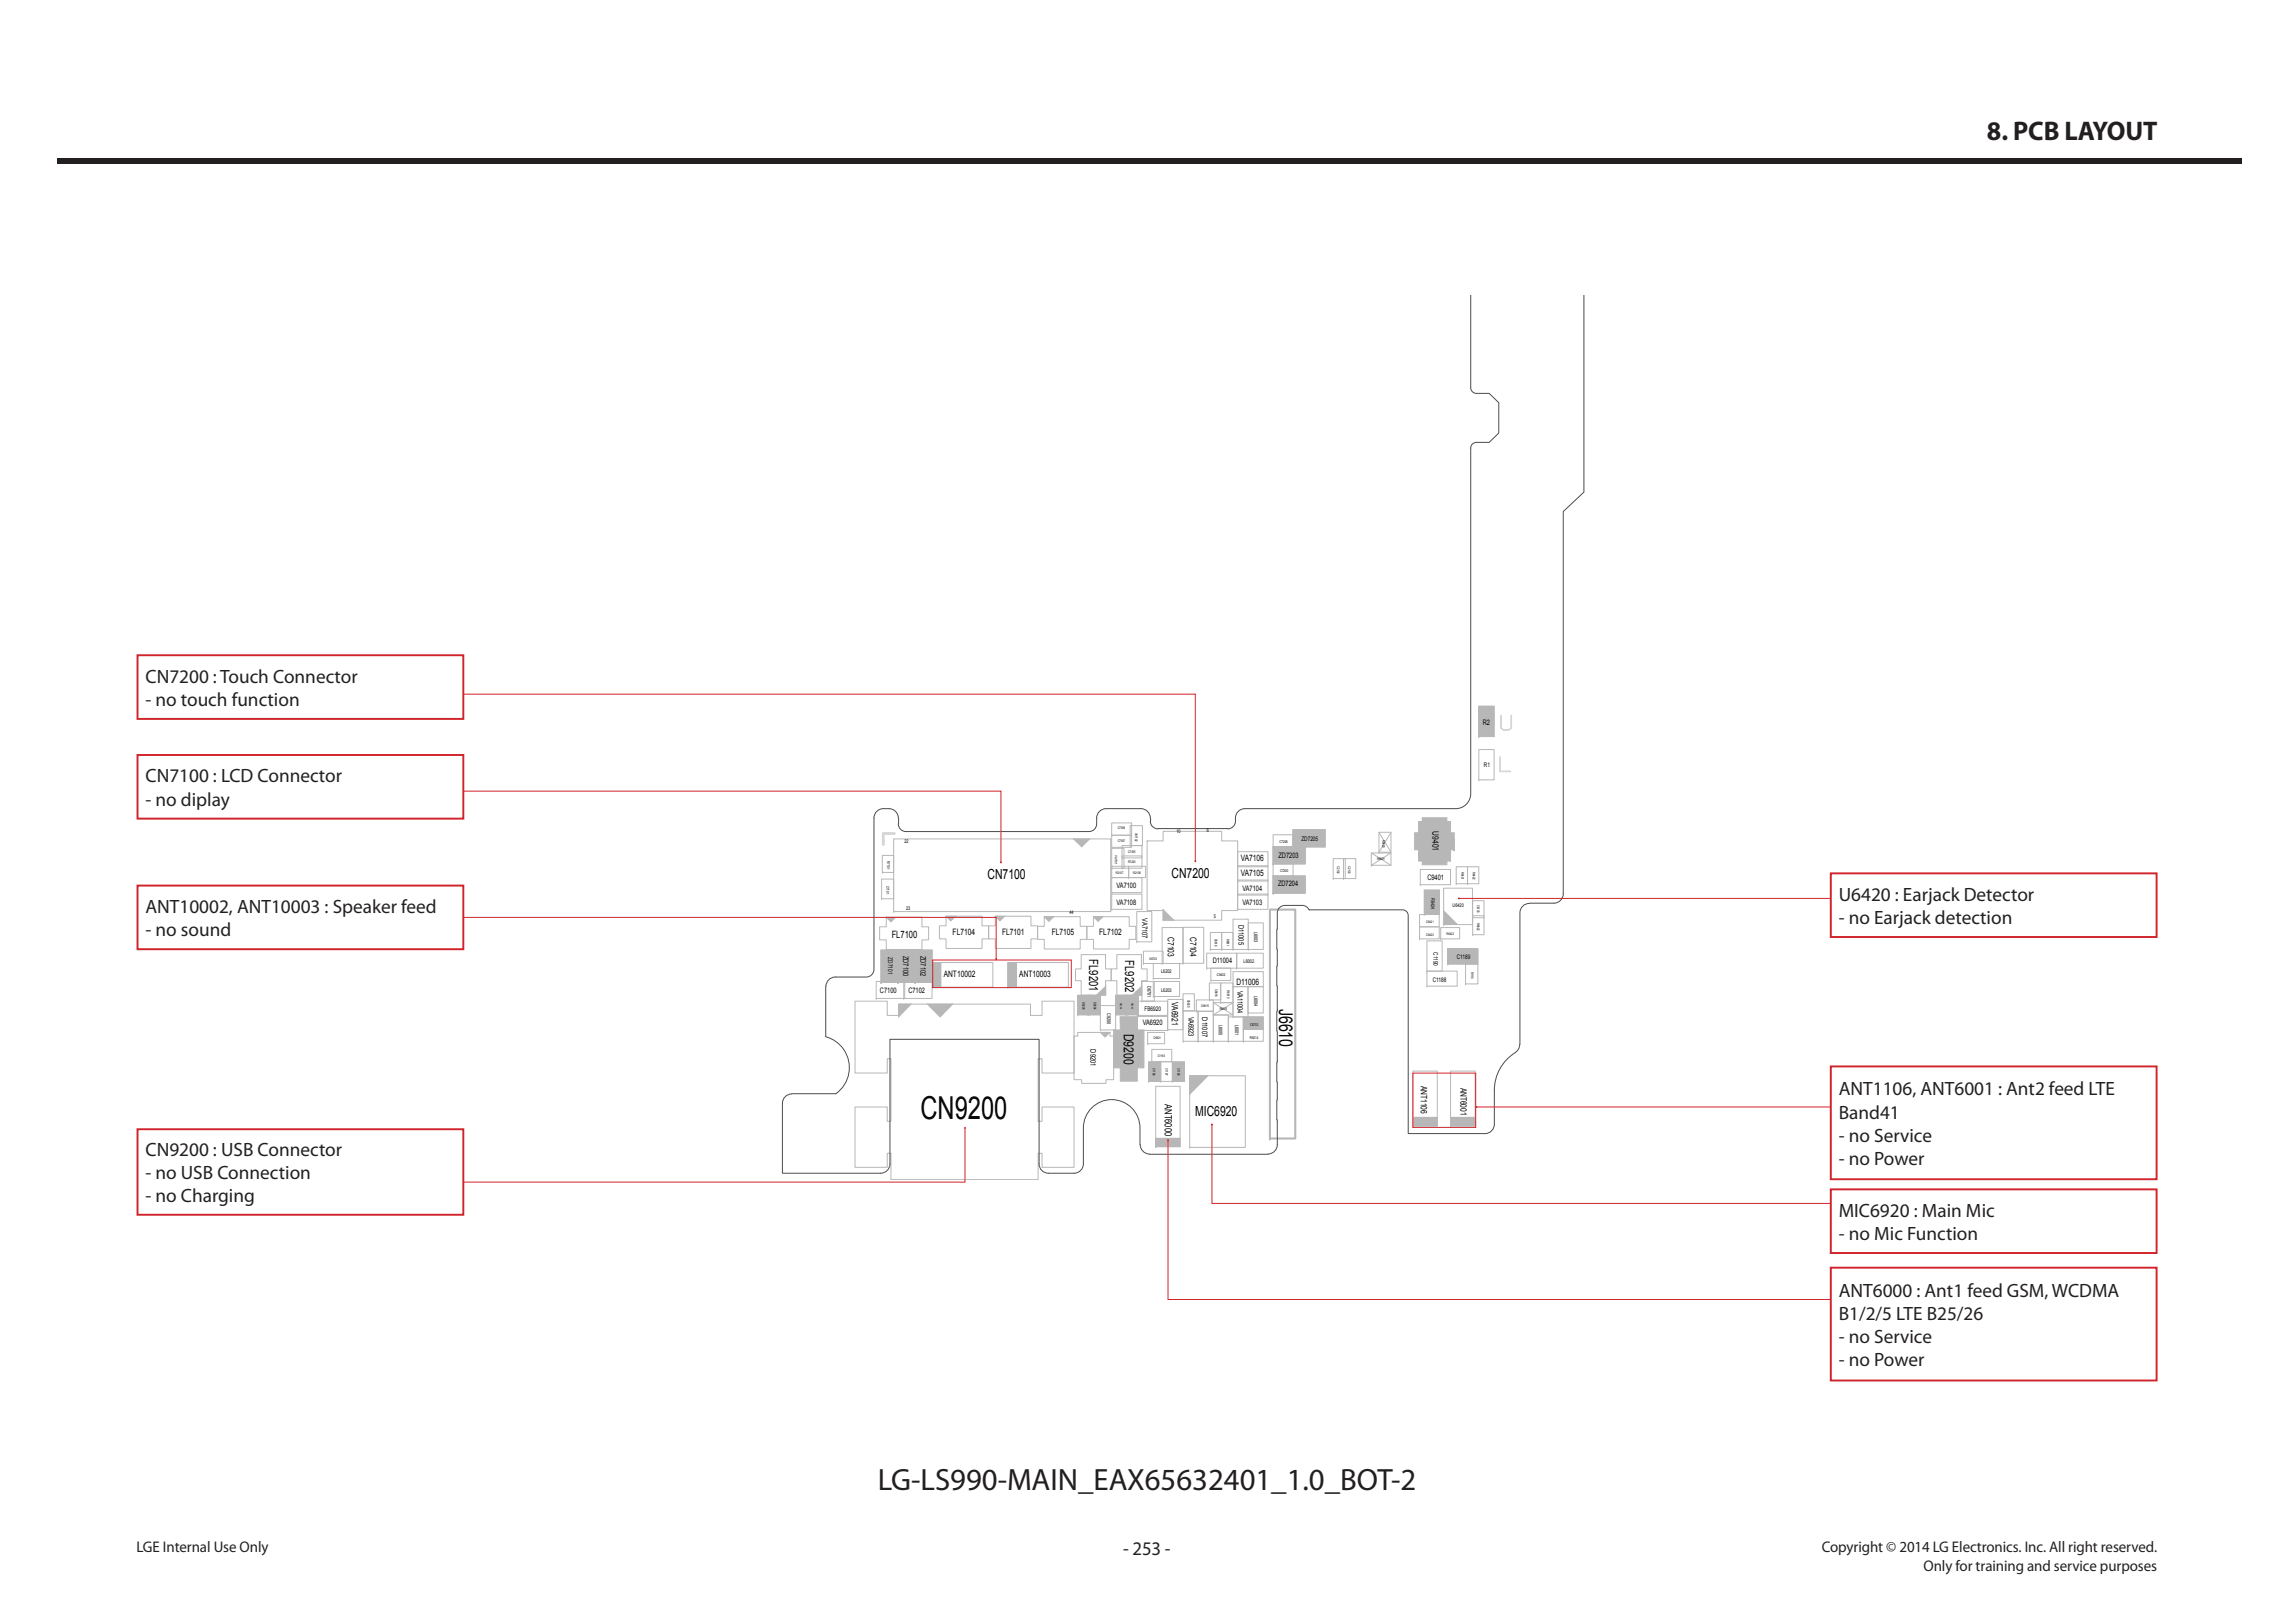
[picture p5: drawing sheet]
<svg xmlns="http://www.w3.org/2000/svg" width="420mm" height="297mm" viewBox="0 0 420 297" stroke-linecap="round" stroke-linejoin="round" font-family="sans-serif">
<defs><g id="words">
<text font-size="5.8" x="168.5" y="204.8">CN9200</text>
<text font-size="5.6" fill="#231f20" x="160.7" y="272.8">LG-LS990-MAIN_EAX65632401_1.0_BOT-2</text>
<text font-size="4.9" fill="#231f20" x="363.8" y="25.7">8. PCB LAYOUT</text>
<g font-size="3.5" fill="#231f20">
<text x="26.6" y="125">CN7200 : Touch Connector</text>
<text x="26.6" y="129.2">- no touch function</text>
<text x="26.6" y="143.2">CN7100 : LCD Connector</text>
<text x="26.6" y="147.4">- no diplay</text>
<text x="26.6" y="167.1">ANT10002, ANT10003 : Speaker feed</text>
<text x="336.6" y="164.9">U6420 : Earjack Detector</text>
<text x="26.6" y="171.3">- no sound</text>
<text x="336.6" y="169.1">- no Earjack detection</text>
<text x="336.6" y="200.5">ANT1106, ANT6001 : Ant2 feed LTE</text>
<text x="336.6" y="204.7">Band41</text>
<text x="336.6" y="208.9">- no Service</text>
<text x="26.6" y="211.6">CN9200 : USB Connector</text>
<text x="26.6" y="215.8">- no USB Connection</text>
<text x="336.6" y="213.2">- no Power</text>
<text x="26.6" y="220.1">- no Charging</text>
<text x="336.6" y="222.7">MIC6920 : Main Mic</text>
<text x="336.6" y="226.9">- no Mic Function</text>
<text x="336.6" y="237.3">ANT6000 : Ant1 feed GSM, WCDMA</text>
<text x="336.6" y="241.5">B1/2/5 LTE B25/26</text>
<text x="336.6" y="245.8">- no Service</text>
<text x="336.6" y="250">- no Power</text>
<text x="205.6" y="284.6">- 253 -</text>
</g>
<text font-size="3.5" x="234.2" y="184.6" transform="rotate(90 234.2 184.6)">J6610</text>
<g font-size="2.8" fill="#231f20">
<text x="25" y="284.1">LGE Internal Use Only</text>
<text x="333.5" y="284.1">Copyright © 2014 LG Electronics. Inc. All right reserved.</text>
<text x="352.2" y="287.5">Only for training and service purposes</text>
</g>
<g font-size="2.5">
<text x="180.8" y="160.9">CN7100</text>
<text x="214.5" y="160.7">CN7200</text>
<text x="205.7" y="189.2" transform="rotate(90 205.7 189.2)">D9200</text>
<text x="218.8" y="204.3">MIC6920</text>
</g>
<g font-size="2.3">
<text x="199.4" y="175.6" transform="rotate(90 199.4 175.6)">FL9201</text>
<text x="206" y="175.8" transform="rotate(90 206 175.8)">FL9202</text>
</g>
<g font-size="1.9">
<text x="163.2" y="171.6">FL7100</text>
<text x="213.2" y="202.1" transform="rotate(90 213.2 202.1)">ANT6000</text>
</g>
<g font-size="1.6">
<text x="262.3" y="152.1" transform="rotate(90 262.3 152.1)">U9401</text>
<text x="227.2" y="160.2">VA7105</text>
<text x="227.2" y="157.6">VA7106</text>
<text x="174.4" y="171.1">FL7104</text>
<text x="183.4" y="171">FL7101</text>
<text x="192.6" y="171.2">FL7105</text>
<text x="201.3" y="171.1">FL7102</text>
<text x="213.8" y="171.5" transform="rotate(90 213.8 171.5)">C7103</text>
<text x="217.9" y="171.5" transform="rotate(90 217.9 171.5)">C7104</text>
<text x="172.8" y="178.9">ANT10002</text>
<text x="186.6" y="178.9">ANT10003</text>
<text x="214.5" y="183.5" transform="rotate(90 214.5 183.5)">VA6921</text>
<text x="226.4" y="180.2">D11006</text>
<text x="260.1" y="198.8" transform="rotate(90 260.1 198.8)">ANT1106</text>
<text x="267.4" y="199" transform="rotate(90 267.4 199)">ANT6001</text>
</g>
<g font-size="1.4">
<text x="271.5" y="132.6">R2</text>
<text x="234.1" y="157">ZD7203</text>
<text x="261.3" y="161.1">C9401</text>
<text x="204.4" y="165.7">VA7108</text>
<text x="204.4" y="162.6">VA7100</text>
<text x="227.5" y="165.7">VA7103</text>
<text x="227.5" y="163">VA7104</text>
<text x="234" y="162.2">ZD7204</text>
<text x="209.1" y="168.1" transform="rotate(90 209.1 168.1)">VA7107</text>
<text x="226.7" y="169.3" transform="rotate(90 226.7 169.3)">D11005</text>
<text x="165.4" y="174.9" transform="rotate(90 165.4 174.9)">ZD7100</text>
<text x="168.5" y="174.9" transform="rotate(90 168.5 174.9)">ZD7102</text>
<text x="222" y="176.2">D11004</text>
<text x="161.1" y="181.8">C7100</text>
<text x="166.3" y="181.8">C7102</text>
<text x="226.6" y="181.3" transform="rotate(90 226.6 181.3)">VA11004</text>
<text x="209.2" y="187.7">VA6920</text>
<text x="217.6" y="186.1" transform="rotate(90 217.6 186.1)">VA6923</text>
<text x="220.1" y="186.2" transform="rotate(90 220.1 186.2)">D11007</text>
<text x="199.6" y="192.1" transform="rotate(90 199.6 192.1)">D9201</text>
</g>
<g font-size="1.2">
<text x="271.7" y="140.4">R1</text>
<text x="238.3" y="153.8">ZD7205</text>
<text x="162.6" y="175.2" transform="rotate(90 162.6 175.2)">ZD7101</text>
<text x="262.3" y="179.8">C1188</text>
<text x="262.4" y="174.3" transform="rotate(90 262.4 174.3)">C1190</text>
<text x="266.7" y="175.6">C1189</text>
<text x="209.5" y="185.1">FB6920</text>
</g>
<g font-size=".9">
<text x="165.6" y="154.2">22</text>
<text x="215.4" y="152.5">10</text>
<text x="220.9" y="152.4">6</text>
<text x="165.9" y="166.6">23</text>
<text x="195.8" y="167.3">44</text>
<text x="222.2" y="168">5</text>
<text x="262" y="164.4" transform="rotate(90 262 164.4)">R6424</text>
<text x="265.9" y="166">U6420</text>
<text x="229.6" y="170.5" transform="rotate(90 229.6 170.5)">L6003</text>
<text x="212.6" y="178.2">L6202</text>
<text x="227.7" y="176.2">L6002</text>
<text x="202.7" y="185.4" transform="rotate(90 202.7 185.4)">C9200</text>
<text x="210.1" y="180.5" transform="rotate(90 210.1 180.5)">D6701</text>
<text x="212.6" y="181.6">L6203</text>
<text x="229.6" y="182.2" transform="rotate(90 229.6 182.2)">L6004</text>
<text x="223.2" y="187.5" transform="rotate(90 223.2 187.5)">L6005</text>
<text x="226.1" y="187.5" transform="rotate(90 226.1 187.5)">L6001</text>
</g>
<g font-size=".7">
<text x="234.2" y="154.3">C7206</text>
<text x="162.4" y="157.6" transform="rotate(90 162.4 157.6)">R7101</text>
<text x="234.3" y="159.6">C7200</text>
<text x="162.3" y="162.1" transform="rotate(90 162.3 162.1)">C7101</text>
<text x="222.8" y="178.7">C9402</text>
<text x="228.8" y="190.1">R6014</text>
<text x="228.9" y="187.8">C6703</text>
</g>
<g font-size=".6">
<text x="204.6" y="151.8">C7506</text>
<text x="204.6" y="154.2">C7507</text>
<text x="207.8" y="152.4" transform="rotate(90 207.8 152.4)">VA7102</text>
<text x="253.1" y="153.7" transform="rotate(90 253.1 153.7)">R6620</text>
<text x="204.1" y="156.5" transform="rotate(90 204.1 156.5)">VA7101</text>
<text x="204.3" y="159.9">R2107</text>
<text x="206.5" y="157.9">R7200</text>
<text x="206.5" y="156.1">C7505</text>
<text x="207.5" y="159.9">R2106</text>
<text x="244.8" y="158.6" transform="rotate(90 244.8 158.6)">C2102</text>
<text x="246.8" y="158.6" transform="rotate(90 246.8 158.6)">C2103</text>
<text x="252.1" y="157.5">R6621</text>
<text x="267.6" y="159.6" transform="rotate(90 267.6 159.6)">R6421</text>
<text x="269.6" y="159.6" transform="rotate(90 269.6 159.6)">R6422</text>
<text x="270.5" y="165.7" transform="rotate(90 270.5 165.7)">C6103</text>
<text x="222.4" y="171.8" transform="rotate(90 222.4 171.8)">C6616</text>
<text x="224.6" y="171.8" transform="rotate(90 224.6 171.8)">R6611</text>
<text x="261.1" y="171.3">C6420</text>
<text x="261.1" y="169">C6421</text>
<text x="264.8" y="171.2">R6423</text>
<text x="270.5" y="169" transform="rotate(90 270.5 169)">R6622</text>
<text x="210.5" y="175.7">D6700</text>
<text x="269.3" y="177.8" transform="rotate(90 269.3 177.8)">R1110</text>
<text x="198.2" y="183.4" transform="rotate(90 198.2 183.4)">D9205</text>
<text x="200.2" y="183.4" transform="rotate(90 200.2 183.4)">D9204</text>
<text x="217.4" y="182.9" transform="rotate(90 217.4 182.9)">C6920</text>
<text x="219.9" y="184.4">C6615</text>
<text x="222.5" y="181" transform="rotate(90 222.5 181)">C6618</text>
<text x="223.3" y="184.8">R6615</text>
<text x="224.7" y="181.3" transform="rotate(90 224.7 181.3)">R6610</text>
<text x="211.2" y="190.2">C6921</text>
<text x="211" y="195.5" transform="rotate(90 211 195.5)">C1186</text>
<text x="211.9" y="193.4">C1193</text>
<text x="213.4" y="195.5" transform="rotate(90 213.4 195.5)">C1187</text>
<text x="215.6" y="195.5" transform="rotate(90 215.6 195.5)">C1185</text>
</g>
<g font-size=".5">
<text x="205.1" y="183.6" transform="rotate(90 205.1 183.6)">D9206</text>
<text x="207.1" y="183.6" transform="rotate(90 207.1 183.6)">D9203</text>
</g>
</g></defs>
<path d="M10.4 29h400v1h-400z" fill="#231f20"/>
<path d="M25 265h370v12.3h-370z" fill="#fff"/>
<path d="M274.8 130.9v2.3l.5 .3h.9l.4-.3v-2.3h.1v2.4l-.5 .4h-1l-.4-.4z" fill-rule="evenodd" fill="#d6d6d6"/>
<path d="M274.8 130.9v2.3l.5 .3h.9l.4-.3v-2.3h.1v2.4l-.5 .4h-1l-.4-.4z" fill="none" stroke="#d6d6d6" stroke-width=".18"/>
<path d="M274.6 138.5h.1v2.6h1.8v.1h-1.9z" fill-rule="evenodd" fill="#d6d6d6"/>
<path d="M274.6 138.5h.1v2.6h1.8v.1h-1.9z" fill="none" stroke="#d6d6d6" stroke-width=".18"/>
<path d="M161.7 152.6v2M161.7 152.6h2" fill="none" stroke="#d6d6d6" stroke-width=".52"/>
<path d="M199.2 182.2h2.2v3.6h-2.2z" fill="#b7b7b7"/>
<g fill="none" stroke="#b7b7b7" stroke-width=".18">
<path d="M205.4 154.8h3.7v2.2h-3.7zM205.4 157h.1M233.1 152.8h3.6v2.2h-3.6zM233.1 155h.1M221.6 170.7h2.1v3.1h-2.1zM221.6 173.8h.1M221.7 177.2h3.6v2.2h-3.6zM221.7 179.4h.1M223.7 170.7h2v3.1h-2zM223.7 173.8h.1M228.5 168.9h2.8v4.9h-2.8zM228.5 173.8h.1"/>
<path d="M261.2 177.7h5.6v2.8h-5.6zM199.2 182.1h2.2v3.7h-2.2zM199.2 185.8h.1M216.6 181.9h2.1v3.1h-2.1zM216.6 185h.1M216.6 185h2.7v5.6h-2.7zM216.6 190.6h.1M219 183h3.1v2.1h-3.1zM219 185.1h.1M228.5 180.6h2.8v4.8h-2.8zM228.5 185.4h.1M261.2 180.5h.1"/>
</g>
<path d="M270.7 129.3h2.8v5.5h-2.8z" fill="#b7b7b7"/>
<path d="M270.7 129.3h2.8v5.5h-2.8zM270.7 134.8h.1M225.7 168.2h2.8v5.6h-2.8zM225.7 173.8h.1" fill="none" stroke="#b7b7b7" stroke-width=".18"/>
<path d="M170.7 176.2h1.6v4.5h-1.6z" fill="#b7b7b7"/>
<path d="M161.5 156.6h2.1v3.1h-2.1zM161.5 159.7h.1M170.7 176.2h1.6v4.5h-1.6zM170.7 176.2h11.1v4.5h-11.1zM209.3 174.1h3.6v2.2h-3.6zM209.3 176.3h.1M170.7 180.7h.1" fill="none" stroke="#b7b7b7" stroke-width=".18"/>
<path d="M260.7 162.9h2.8v4.5h-2.8z" fill="#b7b7b7"/>
<path d="M260.7 162.9h2.8v4.5h-2.8zM260.7 167.4h.1M265.6 196h4.5v10.1h-4.5zM265.6 206.1h.1" fill="none" stroke="#b7b7b7" stroke-width=".18"/>
<path d="M265.6 204.5h4.5v1.6h-4.5z" fill="#b7b7b7"/>
<path d="M216.6 169.7h3.8v6.6h-3.8zM216.6 176.3h.1M261.2 172.2h2.8v5.5h-2.8zM261.2 177.7h.1M210.9 192.1h3.6v2.2h-3.6zM210.9 194.3h.1M227.6 186.1h3.7v2.3h-3.7zM227.6 188.4h.1M265.6 204.5h4.5v1.6h-4.5zM265.6 206.1h.1" fill="none" stroke="#b7b7b7" stroke-width=".18"/>
<path d="M227.6 186.1h3.7v2.3h-3.7z" fill="#b7b7b7"/>
<path d="M226.6 158.5h5.5v2.7h-5.5zM226.6 161.2h.1M227.6 186.1h3.7v2.3h-3.7zM227.6 188.4h.1" fill="none" stroke="#b7b7b7" stroke-width=".18"/>
<path d="M197.3 182.2h2.3v3.6h-2.3z" fill="#b7b7b7"/>
<g fill="none" stroke="#b7b7b7" stroke-width=".18">
<path d="M226.6 163.6h5.5v2.8h-5.5zM226.6 166.4h.1M269.6 167.6h2.1v3.5h-2.1zM269.6 171.1h.1M197.3 182.1h2.3v3.7h-2.3zM197.3 185.8h.1M201.4 184h2.8v4.5h-2.8zM201.4 188.5h.1M210.1 189h3.1v2h-3.1zM210.1 191h.1M211.6 198.8h4.4v11.1h-4.4zM212.4 194.3h2.3v3.6h-2.3z"/>
<path d="M212.4 197.9h.1M224.9 186.1h2.7v4.5h-2.7zM224.9 190.6h.1M227.6 188.4h3.7v2.2h-3.7zM227.6 190.6h.1M211.6 209.9h.1"/>
</g>
<path d="M211.6 208.3h4.4v1.6h-4.4z" fill="#b7b7b7"/>
<path d="M203.5 158.5h3.1v2.1h-3.1zM203.5 160.6h.1M211.6 208.3h4.4v1.6h-4.4zM211.6 209.9h.1" fill="none" stroke="#b7b7b7" stroke-width=".18"/>
<path d="M205.1 186.1h3.1v.9h-3.1z" fill="#b7b7b7"/>
<path d="M205.1 186.1h3.1v.9h-3.1zM205.1 187h.1" fill="none" stroke="#b7b7b7" stroke-width=".18"/>
<path d="M205.1 186.1h3.1v2.4h1.2v6.9h-1.2v2.5h-3.1v-2.5h-1.2v-6.9h1.2z" fill-rule="evenodd" fill="#b7b7b7"/>
<path d="M182.2 167.7h6.5v1.7h1.3v2.4h-1.3v1.8h-6.5v-1.8h-1.2v-2.4h1.2zM205.1 186.1h3.1v2.4h1.2v6.9h-1.2v2.5h-3.1v-2.5h-1.2v-6.9h1.2z" fill="none" stroke="#b7b7b7" stroke-width=".18"/>
<path d="M182.2 167.7h1.7l-.8 .8z" fill="#b7b7b7"/>
<path d="M182.2 167.7h1.7l-.8 .8z" fill="none" stroke="#b7b7b7" stroke-width=".18"/>
<path d="M210.3 194.3h2.2v3.6h-2.2z" fill="#b7b7b7"/>
<g fill="none" stroke="#b7b7b7" stroke-width=".18">
<path d="M203.5 152.9h3.7v2.2h-3.7zM203.5 155.1h.1M205.4 156.7h3.7v2.2h-3.7zM205.4 158.9h.1M246 157.1h2.2v3.7h-2.2zM268.7 158.6h2v3.1h-2zM165.5 179.6h5.1v3.1h-5.1zM209.1 179.6h2.2v3.6h-2.2zM211.1 179.6h4.9v2.8h-4.9zM212.8 169.8h3.8v6.5h-3.8zM212.8 176.3h.1M246 160.8h.1"/>
<path d="M268.3 176.4h2.3v3.7h-2.3zM268.7 161.7h.1M269.6 164.8h2.1v3.2h-2.1zM269.6 168h.1M165.5 182.7h.1M209.1 183.2h.1M210.3 194.3h2.2v3.6h-2.2zM210.3 197.9h.1M211.1 182.4h.1M213.8 182.9h2.8v5.6h-2.8zM213.8 188.5h.1M268.3 180.1h.1"/>
</g>
<path d="M201.4 189h1.8l-.9 .8z" fill="#b7b7b7"/>
<path d="M162.3 167.9h6.5v1.7h1.2v2.4h-1.2v1.8h-6.5v-1.8h-1.3v-2.4h1.3zM211.1 176.3h4.9v2.8h-4.9zM211.1 179.1h.1M226.4 174.4h4.9v2.8h-4.9zM226.4 177.2h.1M196.6 189.6h.7v-.6h5.9v.6h.7v8h-1.4v.7h-4.5v-.7h-1.4zM201.4 189h1.8l-.9 .8z" fill="none" stroke="#b7b7b7" stroke-width=".18"/>
<path d="M162.3 167.9h1.7l-.9 .8z" fill="#b7b7b7"/>
<path d="M226.6 155.9h5.5v2.7h-5.5zM226.6 158.6h.1M161.4 160.9h2.2v3.6h-2.2zM161.4 164.5h.1M162.3 167.9h1.7l-.9 .8zM203.5 163.6h5.6v2.8h-5.6zM203.5 166.4h.1" fill="none" stroke="#b7b7b7" stroke-width=".18"/>
<path d="M204.2 182.2h2.3v3.6h-2.3z" fill="#b7b7b7"/>
<path d="M204.2 182.1h2.3v3.7h-2.3zM204.2 185.8h.1" fill="none" stroke="#b7b7b7" stroke-width=".18"/>
<path d="M265.2 154.7l1-1.1v2.1z" fill="#b7b7b7"/>
<path d="M265.2 154.7l1-1.1v2.1z" fill="none" stroke="#b7b7b7" stroke-width=".18"/>
<path d="M259.7 150.3h.7v-.6h4.5v.6h.7v2.1h.6v3.1h-.6v2.1h-.7v.7h-4.5v-.7h-.7v-2.1h-.7v-3.1h.7z" fill-rule="evenodd" fill="#b7b7b7"/>
<path d="M259.7 150.3h.7v-.6h4.5v.6h.7v2.1h.6v3.1h-.6v2.1h-.7v.7h-4.5v-.7h-.7v-2.1h-.7v-3.1h.7zM266.6 158.6h2.1v3.1h-2.1zM266.6 161.7h.1" fill="none" stroke="#b7b7b7" stroke-width=".18"/>
<path d="M206.1 182.2h2.3v3.6h-2.3z" fill="#b7b7b7"/>
<path d="M164.4 173.9h3.1v5.9h-3.1zM164.4 179.8h.1M206.1 182.1h2.3v3.7h-2.3zM206.1 185.8h.1M208.2 185.8h5.5v2.8h-5.5zM208.2 188.6h.1" fill="none" stroke="#b7b7b7" stroke-width=".18"/>
<path d="M164.4 173.9h3.1v5.9h-3.1z" fill="#b7b7b7"/>
<path d="M260 159.1h5.6v2.8h-5.6zM164.4 173.9h3.1v5.9h-3.1zM164.4 179.8h.1M260 161.9h.1M217.8 196.9h10.2v13.1h-10.2zM217.8 210h.1" fill="none" stroke="#b7b7b7" stroke-width=".18"/>
<path d="M217.8 196.9h3.3l-3.3 3.4z" fill="#b7b7b7"/>
<path d="M220.9 174.4h5.5v2.8h-5.5zM220.9 177.2h.1M217.8 196.9h3.3l-3.3 3.4zM219.3 185.1h2.8v5.5h-2.8zM219.3 190.6h.1" fill="none" stroke="#b7b7b7" stroke-width=".18"/>
<path d="M265.1 173.7h5.5v2.7h-5.5z" fill="#b7b7b7"/>
<path d="M233.1 155h5.8v3.1h-5.8zM233.1 158.1h.1M160.4 179.6h5.2v3.1h-5.2zM265.1 173.7h5.5v2.7h-5.5zM265.1 176.4h.1M160.4 182.7h.1" fill="none" stroke="#b7b7b7" stroke-width=".18"/>
<path d="M233.1 155h5.8v3.1h-5.8z" fill="#b7b7b7"/>
<path d="M233.1 155h5.8v3.1h-5.8zM233.1 158.1h.1M203.5 160.6h5.6v2.8h-5.6zM203.5 163.4h.1" fill="none" stroke="#b7b7b7" stroke-width=".18"/>
<path d="M214.6 194.3h2.3v3.6h-2.3z" fill="#b7b7b7"/>
<path d="M203.5 150.6h3.7v2.3h-3.7zM203.5 152.9h.1M191.2 167.8h6.6v1.7h1.2v2.4h-1.2v1.8h-6.6v-1.8h-1.2v-2.4h1.2zM221.4 179.9h2.1v3.1h-2.1zM225.7 177.8h5.6v2.8h-5.6zM214.6 194.3h2.3v3.6h-2.3zM214.6 197.9h.1M221.4 183h.1M222.1 185.8h2.8v4.8h-2.8zM222.1 190.6h.1M225.7 180.6h.1" fill="none" stroke="#b7b7b7" stroke-width=".18"/>
<path d="M191.2 167.8h1.7l-.9 .8z" fill="#b7b7b7"/>
<path d="M206.9 151.1h2.3v3.7h-2.3zM206.9 154.8h.1M191.2 167.8h1.7l-.9 .8zM259.9 169.6h3.6v2.2h-3.6zM259.9 171.8h.1" fill="none" stroke="#b7b7b7" stroke-width=".18"/>
<path d="M164.5 183.8h2.3l-2.3 2.3z" fill="#b7b7b7"/>
<path d="M164.5 183.8h2.3l-2.3 2.3z" fill="none" stroke="#b7b7b7" stroke-width=".18"/>
<path d="M169.8 183.8h4.6l-2.3 2.3z" fill="#b7b7b7"/>
<path d="M156.5 183.2h5.9v2.6h2.1v-2h24.2v2h2.1v-2.6h5.8v13.2h-5.8v-2.6h-.7v11.4h.7v-2.6h5.8v11h-5.8v-2.5h-.7v4.8h-27v-4.8h-.7v2.5h-5.9v-11h5.9v2.6h.7v-11.4h-.7v2.6h-5.9zM169.8 183.8h4.6l-2.3 2.3z" fill="none" stroke="#b7b7b7" stroke-width=".18"/>
<path d="M212.9 166.5l2 1.9h-2z" fill="#b7b7b7"/>
<path d="M210 153.9h2.9v-1.8h10.8v1.8h2.9v12.8h-2.9v1.7h-10.8v-1.7h-2.9zM173.2 167.7h6.6v1.7h1.2v2.4h-1.2v1.8h-6.6v-1.8h-1.2v-2.4h1.2zM212.9 166.5l2 1.9h-2zM263.8 169.8h3.4v2h-3.4zM263.8 171.8h.1" fill="none" stroke="#b7b7b7" stroke-width=".18"/>
<path d="M173.2 167.7h1.8l-.9 .8z" fill="#b7b7b7"/>
<path d="M167.5 173.9h3.1v5.9h-3.1zM167.5 179.8h.1M173.2 167.7h1.8l-.9 .8zM259.9 167.4h3.6v2.2h-3.6zM259.9 169.6h.1" fill="none" stroke="#b7b7b7" stroke-width=".18"/>
<path d="M167.5 173.9h3.1v5.9h-3.1z" fill="#b7b7b7"/>
<g fill="none" stroke="#b7b7b7" stroke-width=".18">
<path d="M233.1 158.1h3.6v2.2h-3.6zM236.7 151.9h5.9v3.1h-5.9zM236.7 155h.1M244.1 157.1h2.2v3.7h-2.2zM251.1 156.1l3.6 2.3M251.1 156.1h3.6v2.3h-3.6zM251.1 158.4h.1M254.7 156.1l-3.6 2.3M167.5 173.9h3.1v5.9h-3.1zM167.5 179.8h.1M223.5 179.9h2.2v3.6h-2.2zM233.1 160.3h.1"/>
<path d="M244.1 160.8h.1M223.5 183.5h.1M225.7 180.6h2.8v5.5h-2.8zM225.7 186.1h.1"/>
</g>
<path d="M236.7 151.9h5.9v3.1h-5.9z" fill="#b7b7b7"/>
<path d="M236.7 151.9h5.9v3.1h-5.9zM236.7 155h.1" fill="none" stroke="#b7b7b7" stroke-width=".18"/>
<path d="M184.5 176.2h1.6v4.5h-1.6z" fill="#b7b7b7"/>
<path d="M161.3 173.9h3.1v5.9h-3.1zM161.3 179.8h.1M184.5 176.2h1.6v4.5h-1.6zM184.5 176.2h11.1v4.5h-11.1zM184.5 180.7h.1" fill="none" stroke="#b7b7b7" stroke-width=".18"/>
<path d="M161.3 173.9h3.1v5.9h-3.1z" fill="#b7b7b7"/>
<path d="M252.4 152.3l2.3 3.7M252.4 152.3h2.3v3.7h-2.3zM252.4 156h.1M254.7 152.3l-2.3 3.7M161.3 173.9h3.1v5.9h-3.1zM161.3 179.8h.1" fill="none" stroke="#b7b7b7" stroke-width=".18"/>
<path d="M232.5 166.5h4.6v41.9h-4.6z" fill="none" stroke="#b7b7b7" stroke-width=".38"/>
<circle cx="232.5" cy="208.4" r=".19" fill="#b7b7b7"/>
<path d="M270.7 137.2h2.8v5.5h-2.8zM270.7 142.7h.1M204.5 174.7h4.5v2.6h1v2.2h-1v2.7h-4.5v-2.7h-1.1v-2.2h1.1zM226.6 161.1h5.5v2.7h-5.5zM226.6 163.8h.1" fill="none" stroke="#b7b7b7" stroke-width=".18"/>
<path d="M207.4 182.1l1.6-1.6v1.6z" fill="#b7b7b7"/>
<path d="M197.9 174.7h4.5v2.6h1v2.2h-1v2.7h-4.5v-2.7h-1v-2.2h1zM207.4 182.1l1.6-1.6v1.6z" fill="none" stroke="#b7b7b7" stroke-width=".18"/>
<path d="M200.8 182.1l1.6-1.6v1.6z" fill="#b7b7b7"/>
<path d="M203.5 155.3h2.3v3.6h-2.3zM203.5 158.9h.1M200.8 182.1l1.6-1.6v1.6zM222.1 183.5h3.6v2.3h-3.6zM222.1 185.8h.1M222.1 183.5l3.6 2.3M225.7 183.5l-3.6 2.3" fill="none" stroke="#b7b7b7" stroke-width=".18"/>
<path d="M196.5 153.5h3l-1.5 1.5z" fill="#b7b7b7"/>
<path d="M163.6 153.5h39.7v13.3h-39.7zM196.5 153.5h3l-1.5 1.5zM163.6 166.8h.1M200.2 167.8h6.5v1.7h1.2v2.4h-1.2v1.8h-6.5v-1.8h-1.2v-2.4h1.2z" fill="none" stroke="#b7b7b7" stroke-width=".18"/>
<path d="M200.2 167.8h1.7l-.9 .8z" fill="#b7b7b7"/>
<path d="M200.2 167.8h1.7l-.9 .8zM233.1 160.3h5.8v3.2h-5.8zM233.1 163.5h.1" fill="none" stroke="#b7b7b7" stroke-width=".18"/>
<path d="M233.1 160.3h5.8v3.2h-5.8z" fill="#b7b7b7"/>
<path d="M233.1 160.3h5.8v3.2h-5.8zM233.1 163.5h.1M264.3 162.6h5.3v6.6h-5.3zM264.3 169.2h.1" fill="none" stroke="#b7b7b7" stroke-width=".18"/>
<path d="M264.3 166.7l2.5 2.5h-2.5z" fill="#b7b7b7"/>
<path d="M264.3 166.7l2.5 2.5h-2.5zM208.2 183.2h5.5v2.8h-5.5zM208.2 186h.1M258.7 196h4.4v10.1h-4.4zM258.7 206.1h.1" fill="none" stroke="#b7b7b7" stroke-width=".18"/>
<path d="M258.7 204.5h4.4v1.6h-4.4z" fill="#b7b7b7"/>
<path d="M206.6 158.5h3.1v2.1h-3.1zM206.6 160.6h.1M208.1 166.8h2.8v5.6h-2.8zM208.1 172.4h.1M258.7 204.5h4.4v1.6h-4.4zM258.7 206.1h.1" fill="none" stroke="#b7b7b7" stroke-width=".18"/>
<g fill="none" stroke="#4d4d4d" stroke-width=".18">
<path d="M269.3 54v17a1.04 1.04 0 0 0 1 1h2.3l1.8 1.7v5.5l-1.8 1.8h-2.3a1.04 1.04 0 0 0-1 1v63.3a2.75 2.75 0 0 1-2.8 2.7h-38.6a1.82 1.82 0 0 0-1.7 2.3 1.4 1.4 0 0 1-1.4 1.4M290 54v36.1l-3.8 3.5v70a1.71 1.71 0 0 1-1.7 1.7h-4.5M164.5 149.7a1.71 1.71 0 0 0-1.8-1.7 2.3 2.3 0 0 0-2.5 .8l-.2 .9v27.7a1.4 1.4 0 0 1-1.4 1.4h-5.7a1.71 1.71 0 0 0-1.7 1.7M164.5 149.7v1.1M210.6 149.7a1.71 1.71 0 0 0-1.7-1.7h-6.4a1.71 1.71 0 0 0-1.7 1.7 1.92 1.92 0 0 1-1 2.4l-33.9 .1a1.4 1.4 0 0 1-1.4-1.4M210.6 150.3a1.4 1.4 0 0 0 1.4 1.4M210.6 149.7v.6M212 151.6h12.8M233.8 170.2v3.4M233.8 176.9v3.4M233.8 173.6l.1 .4M233.8 169.8v-2.7a1.4 1.4 0 0 1 1.4-1.4h3.2a1.38 1.38 0 0 1 1.3 .8h17.1a1.04 1.04 0 0 1 1 1.1v39.9h14.1a1.71 1.71 0 0 0 1.7-1.7v-6.3a8.1 8.1 0 0 1 3.8-6.9"/>
<path d="M233.8 174v2.6M233.9 169.8l-.1 .4M233.9 176.6l-.1 .3M280 165.3a1.71 1.71 0 0 0-1.7 1.8v24.1M151.2 180.5v9.2M151.2 189.7a5.9 5.9 0 0 1 4.2 4.7 5.9 5.9 0 0 1-2.4 5.8h-8a1.71 1.71 0 0 0-1.8 1.7v12.8h18a1.71 1.71 0 0 0 1.7-1.7v-22.8h27.3v22.8a1.71 1.71 0 0 0 1.7 1.7h4.7a1.71 1.71 0 0 0 1.7-1.7v-6.6a5.2 5.2 0 0 1 5.2-5.1 5.2 5.2 0 0 1 5.2 5.1v3.1M233.8 185.2v3.4M233.8 194.5v3.5M233.8 180.3l.1 .4M233.8 188.6l.1 .4M233.8 198l.1 .3M233.8 180.7v4.2"/>
<path d="M233.8 189v5.2M233.8 198.3v2.8M233.9 184.8l-.1 .4M233.9 194.2l-.1 .3M278.2 191.2a1.71 1.71 0 0 1-.8 1.4M208.7 209.5a1.71 1.71 0 0 0 1.8 1.7M210.5 211.3h21.6M233.8 201.4v3.5M233.8 204.9l.1 .3M233.8 205.2v4.3a1.71 1.71 0 0 1-1.7 1.7M233.9 201.1l-.1 .3"/>
</g>
<path d="M25 264.5h370v12.3h-370z" fill="#fff"/>
<path d="M79.6 144.8h103.7v13" fill="none" stroke="#d1232a" stroke-width=".18"/>
<circle cx="183.3" cy="157.8" r=".18" fill="#d1232a"/>
<path d="M25.2 138.2h59.6v11.6h-59.6z" fill="#fff"/>
<path d="M25.2 138.2h59.6v11.6h-59.6z" fill="none" stroke="#d1232a" stroke-width=".35"/>
<path d="M81 127h137.8v30.6" fill="none" stroke="#d1232a" stroke-width=".18"/>
<circle cx="218.8" cy="157.6" r=".18" fill="#d1232a"/>
<path d="M25.2 119.9h59.6v11.7h-59.6z" fill="#fff"/>
<path d="M25.2 119.9h59.6v11.7h-59.6z" fill="none" stroke="#d1232a" stroke-width=".35"/>
<path d="M267.1 164.4h76.5" fill="none" stroke="#d1232a" stroke-width=".18"/>
<circle cx="267.1" cy="164.4" r=".18" fill="#d1232a"/>
<path d="M335.2 159.8h59.6v11.7h-59.6z" fill="#fff"/>
<path d="M335.2 159.8h59.6v11.7h-59.6z" fill="none" stroke="#d1232a" stroke-width=".35"/>
<path d="M258.7 196.4h11.5v9.9h-11.5zM270.3 202.6h79.5" fill="none" stroke="#d1232a" stroke-width=".18"/>
<circle cx="270.3" cy="202.6" r=".18" fill="#d1232a"/>
<path d="M335.2 195.2h59.6v20.6h-59.6z" fill="#fff"/>
<path d="M335.2 195.2h59.6v20.6h-59.6z" fill="none" stroke="#d1232a" stroke-width=".35"/>
<path d="M221.9 205.8v14.5h121.7" fill="none" stroke="#d1232a" stroke-width=".18"/>
<circle cx="221.9" cy="205.8" r=".18" fill="#d1232a"/>
<path d="M335.2 217.7h59.6v11.6h-59.6z" fill="#fff"/>
<path d="M335.2 217.7h59.6v11.6h-59.6z" fill="none" stroke="#d1232a" stroke-width=".35"/>
<path d="M213.8 208.7v29.1h124.8" fill="none" stroke="#d1232a" stroke-width=".18"/>
<circle cx="213.8" cy="208.7" r=".18" fill="#d1232a"/>
<path d="M335.2 232h59.6v20.7h-59.6z" fill="#fff"/>
<path d="M335.2 232h59.6v20.7h-59.6z" fill="none" stroke="#d1232a" stroke-width=".35"/>
<path d="M176.7 206.4v10h-97.4" fill="none" stroke="#d1232a" stroke-width=".18"/>
<circle cx="176.7" cy="206.4" r=".18" fill="#d1232a"/>
<path d="M25.2 206.7h59.6v15.6h-59.6z" fill="#fff"/>
<path d="M25.2 206.7h59.6v15.6h-59.6z" fill="none" stroke="#d1232a" stroke-width=".35"/>
<path d="M81 167.9h101.4v7.6M170.8 175.7h25.3v5h-25.3z" fill="none" stroke="#d1232a" stroke-width=".18"/>
<circle cx="182.4" cy="175.5" r=".18" fill="#d1232a"/>
<path d="M25.2 162.1h59.6v11.6h-59.6z" fill="#fff"/>
<path d="M25.2 162.1h59.6v11.6h-59.6z" fill="none" stroke="#d1232a" stroke-width=".35"/>
<use href="#words"/>
</svg>
